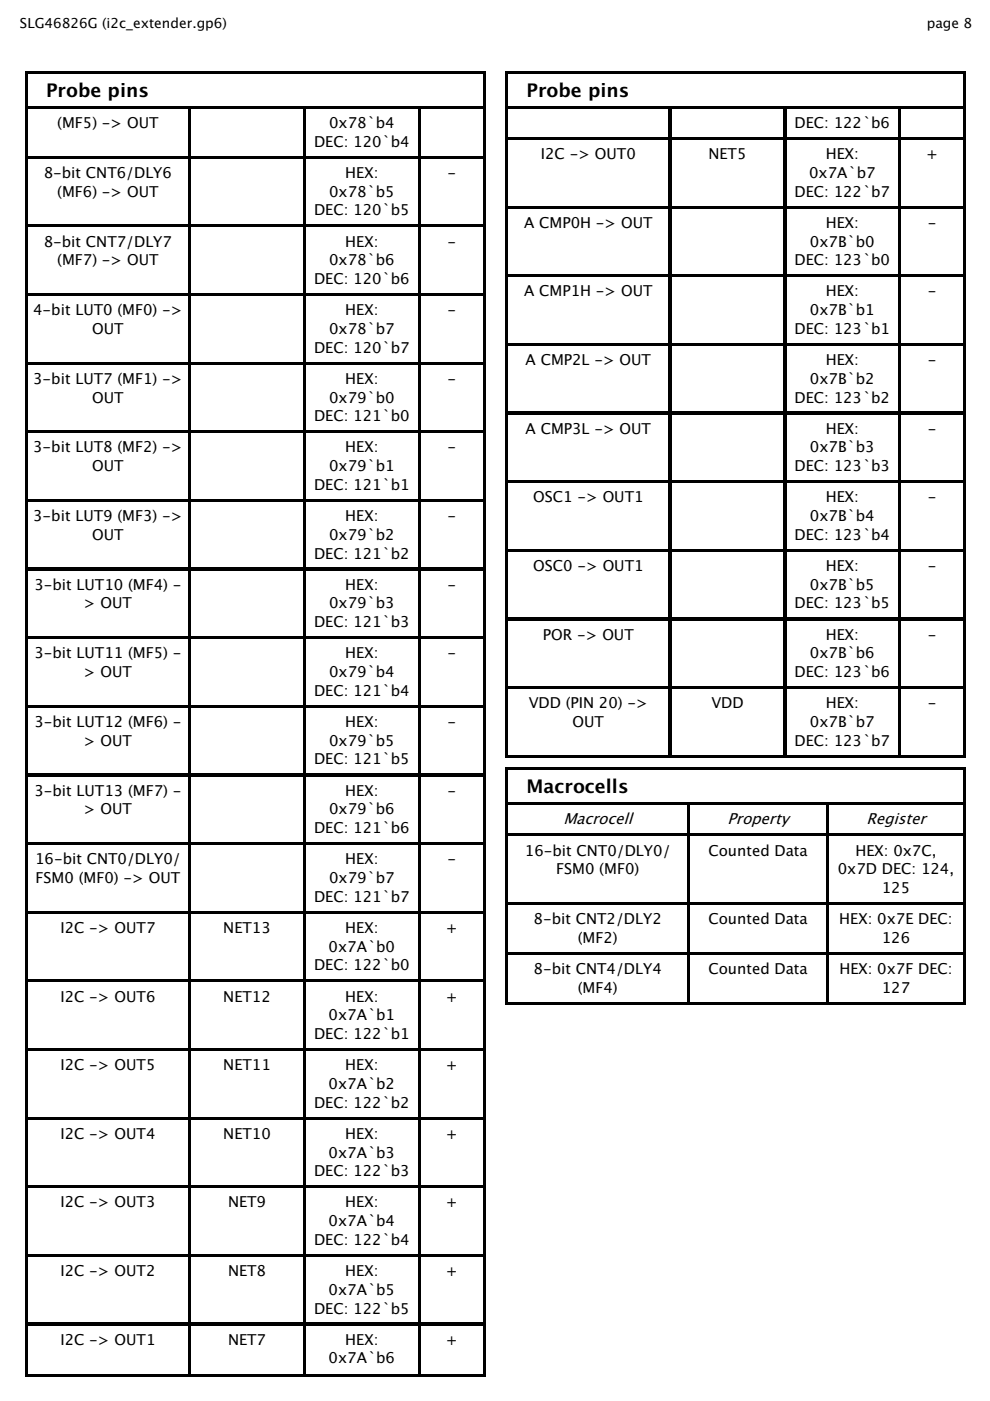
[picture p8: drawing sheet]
<svg xmlns="http://www.w3.org/2000/svg" width="210mm" height="297mm" viewBox="0 0 210 297" stroke-linecap="round" stroke-linejoin="round" font-family="sans-serif">
<defs><g id="words">
<g font-size="4">
<text x="9.8" y="20.5">Probe pins</text>
<text x="111.7" y="20.5">Probe pins</text>
<text x="111.7" y="168.1">Macrocells</text>
</g>
<g font-size="3.3">
<text x="119.4" y="174.8">Macrocell</text>
<text x="154.3" y="174.8">Property</text>
<text x="183.7" y="174.8">Register</text>
</g>
<g font-size="3.2">
<text x="9.3" y="8.1">8-bit CNT5/DLY5</text>
<text x="12.1" y="27.1">(MF5) -&gt; OUT</text>
<text x="69.8" y="27.1">0x78`b4</text>
<text x="168.5" y="27.1">DEC: 122`b6</text>
<text x="66.6" y="31.1">DEC: 120`b4</text>
<text x="114.7" y="33.8">I2C -&gt; OUT0</text>
<text x="150.2" y="33.8">NET5</text>
<text x="175.1" y="33.8">HEX:</text>
<text x="196.4" y="33.8">+</text>
<text x="9.3" y="37.7">8-bit CNT6/DLY6</text>
<text x="12.1" y="41.7">(MF6) -&gt; OUT</text>
<text x="69.8" y="41.7">0x78`b5</text>
<text x="73.2" y="37.7">HEX:</text>
<text x="94.9" y="37.7">-</text>
<text x="168.5" y="41.7">DEC: 122`b7</text>
<text x="171.5" y="37.7">0x7A`b7</text>
<text x="66.6" y="45.7">DEC: 120`b5</text>
<text x="9.3" y="52.3">8-bit CNT7/DLY7</text>
<text x="73.2" y="52.3">HEX:</text>
<text x="94.9" y="52.3">-</text>
<text x="111.1" y="48.3">A CMP0H -&gt; OUT</text>
<text x="171.7" y="52.3">0x7B`b0</text>
<text x="175.1" y="48.3">HEX:</text>
<text x="196.7" y="48.3">-</text>
<text x="12.1" y="56.2">(MF7) -&gt; OUT</text>
<text x="69.8" y="56.2">0x78`b6</text>
<text x="168.5" y="56.2">DEC: 123`b0</text>
<text x="66.6" y="60.2">DEC: 120`b6</text>
<text x="111.1" y="62.9">A CMP1H -&gt; OUT</text>
<text x="175.1" y="62.9">HEX:</text>
<text x="196.7" y="62.9">-</text>
<text x="7" y="66.8">4-bit LUT0 (MF0) -&gt;</text>
<text x="19.6" y="70.8">OUT</text>
<text x="69.8" y="70.8">0x78`b7</text>
<text x="73.2" y="66.8">HEX:</text>
<text x="94.9" y="66.8">-</text>
<text x="168.5" y="70.8">DEC: 123`b1</text>
<text x="171.7" y="66.8">0x7B`b1</text>
<text x="66.6" y="74.8">DEC: 120`b7</text>
<text x="111.4" y="77.4">A CMP2L -&gt; OUT</text>
<text x="175.1" y="77.4">HEX:</text>
<text x="196.7" y="77.4">-</text>
<text x="7" y="81.4">3-bit LUT7 (MF1) -&gt;</text>
<text x="73.2" y="81.4">HEX:</text>
<text x="94.9" y="81.4">-</text>
<text x="171.7" y="81.4">0x7B`b2</text>
<text x="19.6" y="85.4">OUT</text>
<text x="66.6" y="89.3">DEC: 121`b0</text>
<text x="69.8" y="85.4">0x79`b0</text>
<text x="168.5" y="85.4">DEC: 123`b2</text>
<text x="7" y="95.9">3-bit LUT8 (MF2) -&gt;</text>
<text x="73.2" y="95.9">HEX:</text>
<text x="94.9" y="95.9">-</text>
<text x="111.4" y="92">A CMP3L -&gt; OUT</text>
<text x="171.7" y="95.9">0x7B`b3</text>
<text x="175.1" y="92">HEX:</text>
<text x="196.7" y="92">-</text>
<text x="19.6" y="99.9">OUT</text>
<text x="69.8" y="99.9">0x79`b1</text>
<text x="168.5" y="99.9">DEC: 123`b3</text>
<text x="66.6" y="103.9">DEC: 121`b1</text>
<text x="113" y="106.5">OSC1 -&gt; OUT1</text>
<text x="175.1" y="106.5">HEX:</text>
<text x="196.7" y="106.5">-</text>
<text x="7" y="110.5">3-bit LUT9 (MF3) -&gt;</text>
<text x="73.2" y="110.5">HEX:</text>
<text x="94.9" y="110.5">-</text>
<text x="171.7" y="110.5">0x7B`b4</text>
<text x="19.6" y="114.5">OUT</text>
<text x="66.6" y="118.4">DEC: 121`b2</text>
<text x="69.8" y="114.5">0x79`b2</text>
<text x="168.5" y="114.5">DEC: 123`b4</text>
<text x="7.3" y="125">3-bit LUT10 (MF4) -</text>
<text x="73.2" y="125">HEX:</text>
<text x="94.9" y="125">-</text>
<text x="113" y="121.1">OSC0 -&gt; OUT1</text>
<text x="171.7" y="125">0x7B`b5</text>
<text x="175.1" y="121.1">HEX:</text>
<text x="196.7" y="121.1">-</text>
<text x="17.8" y="129">&gt; OUT</text>
<text x="69.8" y="129">0x79`b3</text>
<text x="168.5" y="129">DEC: 123`b5</text>
<text x="66.6" y="133">DEC: 121`b3</text>
<text x="115.1" y="135.6">POR -&gt; OUT</text>
<text x="175.1" y="135.6">HEX:</text>
<text x="196.7" y="135.6">-</text>
<text x="7.3" y="139.6">3-bit LUT11 (MF5) -</text>
<text x="17.8" y="143.6">&gt; OUT</text>
<text x="69.8" y="143.6">0x79`b4</text>
<text x="73.2" y="139.6">HEX:</text>
<text x="94.9" y="139.6">-</text>
<text x="168.5" y="143.6">DEC: 123`b6</text>
<text x="171.7" y="139.6">0x7B`b6</text>
<text x="66.6" y="147.5">DEC: 121`b4</text>
<text x="7.3" y="154.1">3-bit LUT12 (MF6) -</text>
<text x="73.2" y="154.1">HEX:</text>
<text x="94.9" y="154.1">-</text>
<text x="112.1" y="150.2">VDD (PIN 20) -&gt;</text>
<text x="121.4" y="154.1">OUT</text>
<text x="150.8" y="150.2">VDD</text>
<text x="171.7" y="154.1">0x7B`b7</text>
<text x="175.1" y="150.2">HEX:</text>
<text x="196.7" y="150.2">-</text>
<text x="17.8" y="158.1">&gt; OUT</text>
<text x="69.8" y="158.1">0x79`b5</text>
<text x="168.5" y="158.1">DEC: 123`b7</text>
<text x="66.6" y="162.1">DEC: 121`b5</text>
<text x="7.3" y="168.7">3-bit LUT13 (MF7) -</text>
<text x="17.8" y="172.7">&gt; OUT</text>
<text x="69.8" y="172.7">0x79`b6</text>
<text x="73.2" y="168.7">HEX:</text>
<text x="94.9" y="168.7">-</text>
<text x="66.6" y="176.6">DEC: 121`b6</text>
<text x="7.4" y="183.2">16-bit CNT0/DLY0/</text>
<text x="73.2" y="183.2">HEX:</text>
<text x="94.9" y="183.2">-</text>
<text x="111.3" y="181.4">16-bit CNT0/DLY0/</text>
<text x="117.9" y="185.4">FSM0 (MF0)</text>
<text x="150.2" y="181.4">Counted Data</text>
<text x="177.6" y="185.4">0x7D DEC: 124,</text>
<text x="181.4" y="181.4">HEX: 0x7C,</text>
<text x="7.5" y="187.2">FSM0 (MF0) -&gt; OUT</text>
<text x="66.6" y="191.2">DEC: 121`b7</text>
<text x="69.8" y="187.2">0x79`b7</text>
<text x="187" y="189.3">125</text>
<text x="12.8" y="197.8">I2C -&gt; OUT7</text>
<text x="47.3" y="197.8">NET13</text>
<text x="73.2" y="197.8">HEX:</text>
<text x="94.5" y="197.8">+</text>
<text x="113.1" y="195.9">8-bit CNT2/DLY2</text>
<text x="150.2" y="195.9">Counted Data</text>
<text x="178" y="195.9">HEX: 0x7E DEC:</text>
<text x="69.7" y="201.8">0x7A`b0</text>
<text x="122.5" y="199.9">(MF2)</text>
<text x="187" y="199.9">126</text>
<text x="66.6" y="205.7">DEC: 122`b0</text>
<text x="113.1" y="206.5">8-bit CNT4/DLY4</text>
<text x="150.2" y="206.5">Counted Data</text>
<text x="178" y="206.5">HEX: 0x7F DEC:</text>
<text x="12.8" y="212.4">I2C -&gt; OUT6</text>
<text x="47.3" y="212.4">NET12</text>
<text x="73.2" y="212.4">HEX:</text>
<text x="94.5" y="212.4">+</text>
<text x="122.5" y="210.5">(MF4)</text>
<text x="187" y="210.5">127</text>
<text x="66.6" y="220.3">DEC: 122`b1</text>
<text x="69.7" y="216.3">0x7A`b1</text>
<text x="12.8" y="226.9">I2C -&gt; OUT5</text>
<text x="47.3" y="226.9">NET11</text>
<text x="73.2" y="226.9">HEX:</text>
<text x="94.5" y="226.9">+</text>
<text x="69.7" y="230.9">0x7A`b2</text>
<text x="66.6" y="234.8">DEC: 122`b2</text>
<text x="12.8" y="241.5">I2C -&gt; OUT4</text>
<text x="47.3" y="241.5">NET10</text>
<text x="69.7" y="245.4">0x7A`b3</text>
<text x="73.2" y="241.5">HEX:</text>
<text x="94.5" y="241.5">+</text>
<text x="66.6" y="249.4">DEC: 122`b3</text>
<text x="12.8" y="256">I2C -&gt; OUT3</text>
<text x="48.3" y="256">NET9</text>
<text x="73.2" y="256">HEX:</text>
<text x="94.5" y="256">+</text>
<text x="66.6" y="263.9">DEC: 122`b4</text>
<text x="69.7" y="260">0x7A`b4</text>
<text x="12.8" y="270.6">I2C -&gt; OUT2</text>
<text x="48.3" y="270.6">NET8</text>
<text x="69.7" y="274.5">0x7A`b5</text>
<text x="73.2" y="270.6">HEX:</text>
<text x="94.5" y="270.6">+</text>
<text x="66.6" y="278.5">DEC: 122`b5</text>
<text x="12.8" y="285.1">I2C -&gt; OUT1</text>
<text x="48.3" y="285.1">NET7</text>
<text x="73.2" y="285.1">HEX:</text>
<text x="94.5" y="285.1">+</text>
<text x="69.7" y="289.1">0x7A`b6</text>
</g>
<g font-size="2.9">
<text x="4.2" y="6">SLG46826G (i2c_extender.gp6)</text>
<text x="196.5" y="6">page 8</text>
</g>
</g></defs>
<g fill="none" stroke="#000" stroke-width=".26">
<path d="M5.4 15.1v276.7M5.6 15.2h97.3M5.7 15.3v276.3M5.8 15.5h96.9M102.5 15.6v6.9M102.8 15.3v276.3M107.3 15.1v145.5M107.4 15.2h97.4M107.6 15.3v145M107.7 15.5h96.8M204.4 15.6v6.9M204.7 15.3v145"/>
<path d="M5.8 22.6h96.9M5.8 22.9h34.4M5.8 33.2h34.4M5.8 33.5h34.4M40.1 23v10.1M40.1 33.6v14M40.3 22.8v268.8M40.5 22.9h24.1M40.5 33.2h24.1M40.5 33.5h24.1M64.4 23v10.1M64.4 33.6v14"/>
<path d="M64.7 22.8v268.8M64.8 22.9h24.1M64.8 33.2h24.1M64.8 33.5h24.1M88.8 23v10.1M88.8 33.6v14M89 22.8v268.8M89.2 22.9h13.5M89.2 33.2h13.5M89.2 33.5h13.5M102.5 23v10.1M102.5 33.6v14"/>
<path d="M107.7 22.6h96.8M107.7 22.9h34.4M107.7 29.2h34.4M107.7 29.5h34.4M141.9 23v6.1M141.9 29.6v14.1M142.2 22.8v137.5M142.3 22.9h24.1M142.3 29.2h24.1M142.3 29.5h24.1M166.3 23v6.1M166.3 29.6v14.1"/>
<path d="M166.6 22.8v137.5M166.7 22.9h24.1M166.7 29.2h24.1M166.7 29.5h24.1M190.6 23v6.1M190.6 29.6v14.1M190.9 22.8v137.5M191 22.9h13.5M191 29.2h13.5M191 29.5h13.5M204.4 23v6.1M204.4 29.6v14.1"/>
<path d="M5.8 47.8h34.4M5.8 48h34.4M40.1 48.2v14M40.5 47.8h24.1M40.5 48h24.1M64.4 48.2v14M64.8 47.8h24.1M64.8 48h24.1M88.8 48.2v14M89.2 47.8h13.5M89.2 48h13.5M102.5 48.2v14"/>
<path d="M107.7 43.8h34.4M107.7 44.1h34.4M107.7 58.3h34.4M107.7 58.6h34.4M141.9 44.2v14M141.9 58.7v14.1M142.3 43.8h24.1M142.3 44.1h24.1M142.3 58.3h24.1M142.3 58.6h24.1M166.3 44.2v14M166.3 58.7v14.1"/>
<path d="M166.7 43.8h24.1M166.7 44.1h24.1M166.7 58.3h24.1M166.7 58.6h24.1M190.6 44.2v14M190.6 58.7v14.1M191 43.8h13.5M191 44.1h13.5M191 58.3h13.5M191 58.6h13.5M204.4 44.2v14M204.4 58.7v14.1"/>
<path d="M5.8 62.3h34.4M5.8 62.6h34.4M5.8 76.9h34.4M5.8 77.1h34.4M40.1 62.7v14M40.1 77.3v14M40.5 62.3h24.1M40.5 62.6h24.1M40.5 76.9h24.1M40.5 77.1h24.1M64.4 62.7v14M64.4 77.3v14"/>
<path d="M64.8 62.3h24.1M64.8 62.6h24.1M64.8 76.9h24.1M64.8 77.1h24.1M88.8 62.7v14M88.8 77.3v14M89.2 62.3h13.5M89.2 62.6h13.5M89.2 76.9h13.5M89.2 77.1h13.5M102.5 62.7v14M102.5 77.3v14"/>
<path d="M107.7 72.9h34.4M107.7 73.2h34.4M141.9 73.3v14M142.3 72.9h24.1M142.3 73.2h24.1M166.3 73.3v14M166.7 72.9h24.1M166.7 73.2h24.1M190.6 73.3v14M191 72.9h13.5M191 73.2h13.5M204.4 73.3v14"/>
<path d="M5.8 91.4h34.4M5.8 91.7h34.4M40.1 91.8v14M40.5 91.4h24.1M40.5 91.7h24.1M64.4 91.8v14M64.8 91.4h24.1M64.8 91.7h24.1M88.8 91.8v14M89.2 91.4h13.5M89.2 91.7h13.5M102.5 91.8v14"/>
<path d="M107.7 87.4h34.4M107.7 87.7h34.4M141.9 87.8v14.1M142.3 87.4h24.1M142.3 87.7h24.1M166.3 87.8v14.1M166.7 87.4h24.1M166.7 87.7h24.1M190.6 87.8v14.1M191 87.4h13.5M191 87.7h13.5M204.4 87.8v14.1"/>
<path d="M5.8 106h34.4M5.8 106.2h34.4M40.1 106.4v14M40.5 106h24.1M40.5 106.2h24.1M64.4 106.4v14M64.8 106h24.1M64.8 106.2h24.1M88.8 106.4v14M89.2 106h13.5M89.2 106.2h13.5M102.5 106.4v14"/>
<path d="M107.7 102h34.4M107.7 102.3h34.4M107.7 116.5h34.4M107.7 116.8h34.4M141.9 102.4v14M141.9 116.9v14.1M142.3 102h24.1M142.3 102.3h24.1M142.3 116.5h24.1M142.3 116.8h24.1M166.3 102.4v14M166.3 116.9v14.1"/>
<path d="M166.7 102h24.1M166.7 102.3h24.1M166.7 116.5h24.1M166.7 116.8h24.1M190.6 102.4v14M190.6 116.9v14.1M191 102h13.5M191 102.3h13.5M191 116.5h13.5M191 116.8h13.5M204.4 102.4v14M204.4 116.9v14.1"/>
<path d="M5.8 120.5h34.4M5.8 120.8h34.4M5.8 135.1h34.4M5.8 135.3h34.4M40.1 120.9v14M40.1 135.5v14M40.5 120.5h24.1M40.5 120.8h24.1M40.5 135.1h24.1M40.5 135.3h24.1M64.4 120.9v14M64.4 135.5v14"/>
<path d="M64.8 120.5h24.1M64.8 120.8h24.1M64.8 135.1h24.1M64.8 135.3h24.1M88.8 120.9v14M88.8 135.5v14M89.2 120.5h13.5M89.2 120.8h13.5M89.2 135.1h13.5M89.2 135.3h13.5M102.5 120.9v14M102.5 135.5v14"/>
<path d="M107.7 131.1h34.4M107.7 131.4h34.4M141.9 131.5v14M142.3 131.1h24.1M142.3 131.4h24.1M166.3 131.5v14M166.7 131.1h24.1M166.7 131.4h24.1M190.6 131.5v14M191 131.1h13.5M191 131.4h13.5M204.4 131.5v14"/>
<path d="M5.8 149.6h34.4M5.8 149.9h34.4M40.1 150v14M40.5 149.6h24.1M40.5 149.9h24.1M64.4 150v14M64.8 149.6h24.1M64.8 149.9h24.1M88.8 150v14M89.2 149.6h13.5M89.2 149.9h13.5M102.5 150v14"/>
<path d="M107.7 145.7h34.4M107.7 145.9h34.4M141.9 146v14.1M142.3 145.7h24.1M142.3 145.9h24.1M166.3 146v14.1M166.7 145.7h24.1M166.7 145.9h24.1M190.6 146v14.1M191 145.7h13.5M191 145.9h13.5M204.4 146v14.1"/>
<path d="M5.8 164.2h34.4M5.8 164.4h34.4M5.8 178.7h34.4M5.8 179h34.4M40.1 164.6v14M40.1 179.1v14M40.5 164.2h24.1M40.5 164.4h24.1M40.5 178.7h24.1M40.5 179h24.1M64.4 164.6v14M64.4 179.1v14"/>
<path d="M64.8 164.2h24.1M64.8 164.4h24.1M64.8 178.7h24.1M64.8 179h24.1M88.8 164.6v14M88.8 179.1v14M89.2 164.2h13.5M89.2 164.4h13.5M89.2 178.7h13.5M89.2 179h13.5M102.5 164.6v14M102.5 179.1v14"/>
<path d="M107.3 162.7v50.3M107.4 160.5h97.4M107.4 162.9h97.4M107.6 163v49.7M107.7 160.2h34.4M107.7 163.1h96.8M107.7 170.3h96.8M107.7 170.5h38.3M107.7 176.9h38.3M107.7 177.1h38.3M142.3 160.2h24.1M145.9 170.7v6"/>
<path d="M145.9 177.3v14M146.2 170.4v42.3M146.3 170.5h29.1M146.3 176.9h29.1M146.3 177.1h29.1M166.7 160.2h24.1M175.3 170.7v6M175.3 177.3v14M175.6 170.4v42.3M175.7 170.5h28.8M175.7 176.9h28.8M175.7 177.1h28.8"/>
<path d="M191 160.2h13.5M204.4 163.2v6.9M204.4 170.7v6M204.4 177.3v14M204.7 163v49.7M5.8 193.3h34.4M5.8 193.5h34.4M40.1 193.7v14M40.5 193.3h24.1M40.5 193.5h24.1M64.4 193.7v14M64.8 193.3h24.1"/>
<path d="M64.8 193.5h24.1M88.8 193.7v14M89.2 193.3h13.5M89.2 193.5h13.5M102.5 193.7v14M107.7 191.4h38.3M107.7 191.7h38.3M145.9 191.8v10.1M146.3 191.4h29.1M146.3 191.7h29.1M175.3 191.8v10.1M175.7 191.4h28.8"/>
<path d="M175.7 191.7h28.8M204.4 191.8v10.1M5.8 207.8h34.4M5.8 208.1h34.4M40.1 208.2v14M40.5 207.8h24.1M40.5 208.1h24.1M64.4 208.2v14M64.8 207.8h24.1M64.8 208.1h24.1M88.8 208.2v14M89.2 207.8h13.5"/>
<path d="M89.2 208.1h13.5M102.5 208.2v14M107.4 212.9h97.4M107.7 202h38.3M107.7 202.3h38.3M107.7 212.6h38.3M145.9 202.4v10.1M146.3 202h29.1M146.3 202.3h29.1M146.3 212.6h29.1M175.3 202.4v10.1M175.7 202h28.8"/>
<path d="M175.7 202.3h28.8M175.7 212.6h28.8M204.4 202.4v10.1M5.8 222.4h34.4M5.8 222.6h34.4M5.8 236.9h34.4M5.8 237.2h34.4M40.1 222.8v14M40.1 237.3v14.1M40.5 222.4h24.1M40.5 222.6h24.1M40.5 236.9h24.1"/>
<path d="M40.5 237.2h24.1M64.4 222.8v14M64.4 237.3v14.1M64.8 222.4h24.1M64.8 222.6h24.1M64.8 236.9h24.1M64.8 237.2h24.1M88.8 222.8v14M88.8 237.3v14.1M89.2 222.4h13.5M89.2 222.6h13.5M89.2 236.9h13.5"/>
<path d="M89.2 237.2h13.5M102.5 222.8v14M102.5 237.3v14.1M5.8 251.5h34.4M5.8 251.8h34.4M40.1 251.9v14M40.5 251.5h24.1M40.5 251.8h24.1M64.4 251.9v14M64.8 251.5h24.1M64.8 251.8h24.1M88.8 251.9v14"/>
<path d="M89.2 251.5h13.5M89.2 251.8h13.5M102.5 251.9v14M5.8 266h34.4M5.8 266.3h34.4M40.1 266.4v14.1M40.5 266h24.1M40.5 266.3h24.1M64.4 266.4v14.1M64.8 266h24.1M64.8 266.3h24.1M88.8 266.4v14.1"/>
<path d="M89.2 266h13.5M89.2 266.3h13.5M102.5 266.4v14.1M5.6 291.7h97.3M5.8 280.6h34.4M5.8 280.9h34.4M5.8 291.4h34.4M40.1 281v10.3M40.5 280.6h24.1M40.5 280.9h24.1M40.5 291.4h24.1M64.4 281v10.3"/>
<path d="M64.8 280.6h24.1M64.8 280.9h24.1M64.8 291.4h24.1M88.8 281v10.3M89.2 280.6h13.5M89.2 280.9h13.5M89.2 291.4h13.5M102.5 281v10.3"/>
</g>
<use href="#words"/>
</svg>
